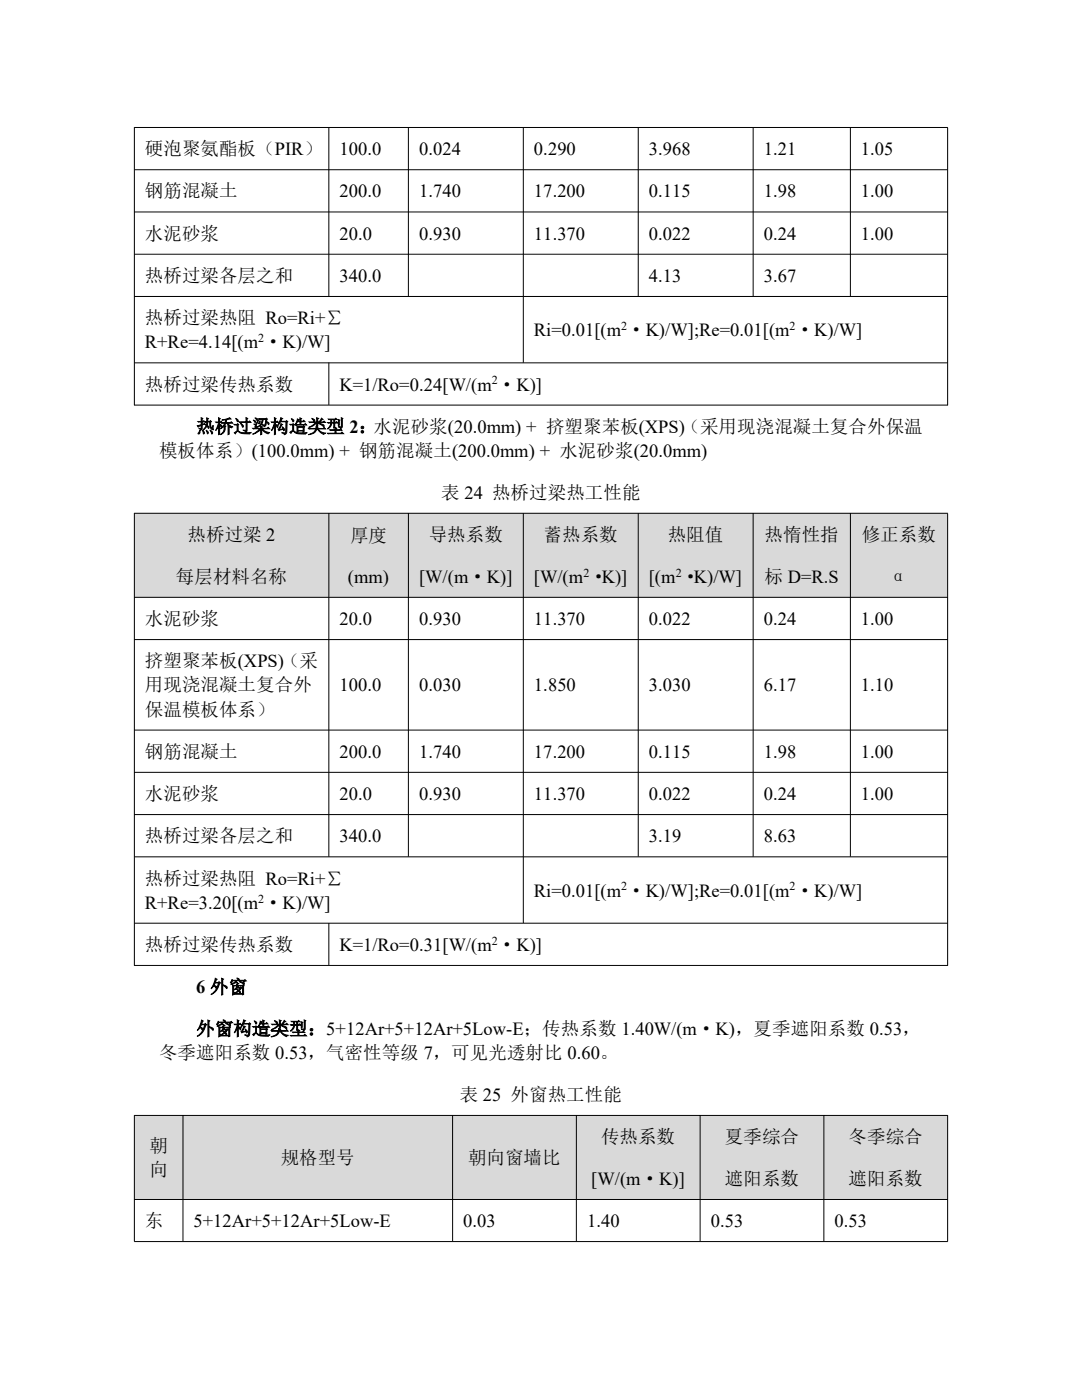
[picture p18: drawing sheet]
<svg xmlns="http://www.w3.org/2000/svg" width="216mm" height="279mm" viewBox="0 0 216 279" stroke-linecap="round" stroke-linejoin="round" font-family="sans-serif">
<defs><g id="words">
<g font-size="3.7">
<text x="28.9" y="31">硬泡聚氨酯板（PIR）</text>
<text x="67.7" y="31">100.0</text>
<text x="83.6" y="31">0.024</text>
<text x="106.6" y="31">0.290</text>
<text x="129.5" y="31">3.968</text>
<text x="152.4" y="31">1.21</text>
<text x="171.8" y="31">1.05</text>
<text x="28.9" y="39.4">钢筋混凝土</text>
<text x="67.7" y="39.4">200.0</text>
<text x="83.6" y="39.4">1.740</text>
<text x="106.6" y="39.4">17.200</text>
<text x="129.5" y="39.4">0.115</text>
<text x="152.4" y="39.4">1.98</text>
<text x="171.8" y="39.4">1.00</text>
<text x="28.9" y="47.9">水泥砂浆</text>
<text x="67.7" y="47.9">20.0</text>
<text x="83.6" y="47.9">0.930</text>
<text x="106.6" y="47.9">11.370</text>
<text x="129.5" y="47.9">0.022</text>
<text x="152.4" y="47.9">0.24</text>
<text x="171.8" y="47.9">1.00</text>
<text x="28.9" y="56.3">热桥过梁各层之和</text>
<text x="67.7" y="56.3">340.0</text>
<text x="129.5" y="56.3">4.13</text>
<text x="152.4" y="56.3">3.67</text>
<text x="28.9" y="64.7">热桥过梁热阻 Ro=Ri+∑</text>
<text x="28.9" y="69.5">R+Re=4.14[(m ·K)/W]</text>
<text x="106.6" y="67.1">Ri=0.01[(m ·K)/W];Re=0.01[(m ·K)/W]</text>
<text x="28.9" y="78">热桥过梁传热系数</text>
<text x="67.7" y="78">K=1/Ro=0.24[W/(m ·K)]</text>
<text x="39.2" y="86.4">热桥过梁构造类型 2：水泥砂浆(20.0mm) + 挤塑聚苯板(XPS)（采用现浇混凝土复合外保温</text>
<text x="31.7" y="91.2">模板体系）(100.0mm) + 钢筋混凝土(200.0mm) + 水泥砂浆(20.0mm)</text>
<text x="88.1" y="99.5">表 24 热桥过梁热工性能</text>
<text x="37.4" y="108">热桥过梁 2</text>
<text x="85.6" y="108">导热系数</text>
<text x="108.5" y="108">蓄热系数</text>
<text x="133.3" y="108">热阻值</text>
<text x="152.6" y="108">热惰性指</text>
<text x="172" y="108">修正系数</text>
<text x="69.8" y="108.2">厚度</text>
<text x="35.1" y="116.3">每层材料名称</text>
<text x="69.4" y="116.3">(mm)</text>
<text x="83.6" y="116.3">[W/(m·K)]</text>
<text x="106.6" y="116.3">[W/(m ·K)]</text>
<text x="129.5" y="116.3">[(m ·K)/W]</text>
<text x="152.6" y="116.3">标 D=R.S</text>
<text x="177.5" y="116.3">α</text>
<text x="28.9" y="124.7">水泥砂浆</text>
<text x="67.7" y="124.7">20.0</text>
<text x="83.6" y="124.7">0.930</text>
<text x="106.6" y="124.7">11.370</text>
<text x="129.5" y="124.7">0.022</text>
<text x="152.4" y="124.7">0.24</text>
<text x="171.8" y="124.7">1.00</text>
<text x="28.9" y="133.2">挤塑聚苯板(XPS)（采</text>
<text x="28.9" y="138">用现浇混凝土复合外</text>
<text x="67.7" y="138">100.0</text>
<text x="83.6" y="138">0.030</text>
<text x="106.6" y="138">1.850</text>
<text x="129.5" y="138">3.030</text>
<text x="152.4" y="138">6.17</text>
<text x="171.8" y="138">1.10</text>
<text x="28.9" y="142.8">保温模板体系）</text>
<text x="28.9" y="151.2">钢筋混凝土</text>
<text x="67.7" y="151.2">200.0</text>
<text x="83.6" y="151.2">1.740</text>
<text x="106.6" y="151.2">17.200</text>
<text x="129.5" y="151.2">0.115</text>
<text x="152.4" y="151.2">1.98</text>
<text x="171.8" y="151.2">1.00</text>
<text x="28.9" y="159.7">水泥砂浆</text>
<text x="67.7" y="159.7">20.0</text>
<text x="83.6" y="159.7">0.930</text>
<text x="106.6" y="159.7">11.370</text>
<text x="129.5" y="159.7">0.022</text>
<text x="152.4" y="159.7">0.24</text>
<text x="171.8" y="159.7">1.00</text>
<text x="28.9" y="168.1">热桥过梁各层之和</text>
<text x="67.7" y="168.1">340.0</text>
<text x="129.5" y="168.1">3.19</text>
<text x="152.4" y="168.1">8.63</text>
<text x="28.9" y="176.5">热桥过梁热阻 Ro=Ri+∑</text>
<text x="106.6" y="178.9">Ri=0.01[(m ·K)/W];Re=0.01[(m ·K)/W]</text>
<text x="28.9" y="181.3">R+Re=3.20[(m ·K)/W]</text>
<text x="28.9" y="189.8">热桥过梁传热系数</text>
<text x="67.7" y="189.8">K=1/Ro=0.31[W/(m ·K)]</text>
<text x="39.2" y="198.2">6 外窗</text>
<text x="39.2" y="206.6">外窗构造类型：5+12Ar+5+12Ar+5Low-E；传热系数 1.40W/(m·K)，夏季遮阳系数 0.53，</text>
<text x="31.7" y="211.3">冬季遮阳系数 0.53，气密性等级 7，可见光透射比 0.60。</text>
<text x="91.7" y="219.7">表 25 外窗热工性能</text>
<text x="29.8" y="229.9">朝</text>
<text x="56" y="232.3">规格型号</text>
<text x="93.4" y="232.3">朝向窗墙比</text>
<text x="119.9" y="228.2">传热系数</text>
<text x="144.7" y="228.2">夏季综合</text>
<text x="169.3" y="228.2">冬季综合</text>
<text x="29.8" y="234.7">向</text>
<text x="118" y="236.5">[W/(m·K)]</text>
<text x="144.7" y="236.5">遮阳系数</text>
<text x="169.3" y="236.5">遮阳系数</text>
<text x="28.9" y="244.9">东</text>
<text x="38.6" y="244.9">5+12Ar+5+12Ar+5Low-E</text>
<text x="92.4" y="244.9">0.03</text>
<text x="117.1" y="244.9">1.40</text>
<text x="141.8" y="244.9">0.53</text>
<text x="166.5" y="244.9">0.53</text>
</g>
<g font-size="2.4">
<text x="124" y="65.9">2</text>
<text x="157.6" y="65.9">2</text>
<text x="51.5" y="68.3">2</text>
<text x="98.1" y="76.7">2</text>
<text x="116.4" y="115.1">2</text>
<text x="134.8" y="115.1">2</text>
<text x="124" y="177.7">2</text>
<text x="157.6" y="177.7">2</text>
<text x="51.5" y="180.1">2</text>
<text x="98.1" y="188.6">2</text>
</g>
</g></defs>
<g fill="none" stroke="#000" stroke-width=".2">
<path d="M26.8 25.4h162.3M26.8 33.9h162.3M26.8 25.4v55.5M65.6 25.4v33.7M81.5 25.4v33.7M104.4 25.4v47M127.4 25.4v33.7M150.3 25.4v33.7M169.7 25.4v33.7M189.1 25.5v55.4M26.8 42.3h162.3M26.8 50.7h162.3"/>
<path d="M26.8 59.2h162.3M26.8 72.4h162.3M65.6 72.4v8.4M26.8 80.8h162.3"/>
</g>
<g fill="#d9d9d9">
<path d="M26.8 102.4h38.8v16.8h-38.8z" fill-rule="evenodd"/>
<path d="M65.6 102.4h15.9v16.8h-15.9z" fill-rule="evenodd"/>
<path d="M81.5 102.4h22.9v16.8h-22.9z" fill-rule="evenodd"/>
<path d="M104.4 102.4h23v16.8h-23z" fill-rule="evenodd"/>
<path d="M127.4 102.4h22.9v16.8h-22.9z" fill-rule="evenodd"/>
<path d="M150.3 102.4h19.4v16.8h-19.4z" fill-rule="evenodd"/>
<path d="M169.7 102.4h19.4v16.8h-19.4z" fill-rule="evenodd"/>
</g>
<g fill="none" stroke="#000" stroke-width=".2">
<path d="M26.8 119.2h162.3M65.6 102.4v68.6M81.5 102.4v68.6M104.4 102.4v81.8M127.4 102.4v68.6M150.3 102.4v68.6M169.7 102.4v68.6M189.1 102.5v90.2M189.1 102.4h-162.3v90.3M26.8 127.6h162.3M26.8 145.7h162.3M26.8 154.1h162.3"/>
<path d="M26.8 162.6h162.3M26.8 171h162.3M26.8 184.2h162.3M26.8 192.7h162.3M65.6 184.2v8.4"/>
</g>
<g fill="#d9d9d9">
<path d="M26.8 222.6h9.7v16.8h-9.7z" fill-rule="evenodd"/>
<path d="M36.5 222.6h53.8v16.8h-53.8z" fill-rule="evenodd"/>
<path d="M90.3 222.6h24.7v16.8h-24.7z" fill-rule="evenodd"/>
<path d="M115 222.6h24.7v16.8h-24.7z" fill-rule="evenodd"/>
<path d="M139.7 222.6h24.7v16.8h-24.7z" fill-rule="evenodd"/>
<path d="M164.4 222.6h24.7v16.8h-24.7z" fill-rule="evenodd"/>
</g>
<path d="M26.8 222.6h162.3M26.8 239.4h162.3M26.8 222.6v25.1M36.5 222.6v25.1M90.3 222.6v25.1M115 222.6v25.1M139.7 222.6v25.1M164.4 222.6v25.1M189.1 222.6v25.1M26.8 247.8h162.3" fill="none" stroke="#000" stroke-width=".2"/>
<use href="#words"/>
</svg>
